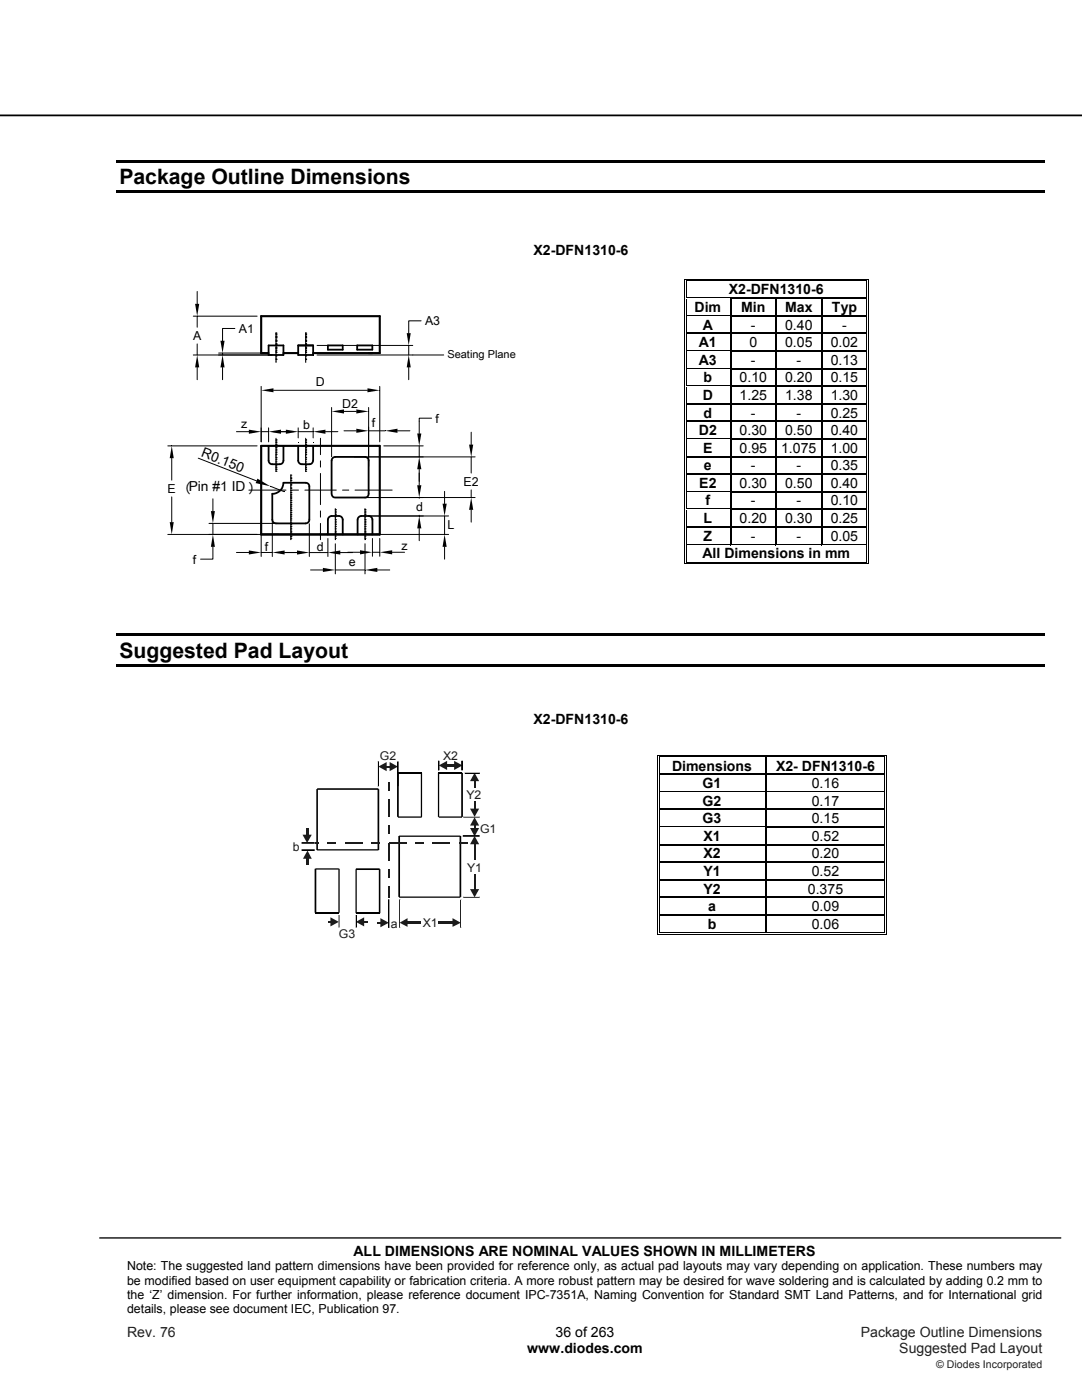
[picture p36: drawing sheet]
<svg xmlns="http://www.w3.org/2000/svg" width="216mm" height="279mm" viewBox="0 0 216 279" stroke-linecap="round" stroke-linejoin="round" font-family="sans-serif">
<defs><g id="words">
<g font-size="4.2">
<text x="23.8" y="36.7">Package Outline Dimensions</text>
<text x="23.8" y="131.3">Suggested Pad Layout</text>
</g>
<g font-size="2.8">
<text x="106.4" y="50.9">X2-DFN1310-6</text>
<text x="145.4" y="58.8">X2-DFN1310-6</text>
<text x="138.6" y="62.3">Dim</text>
<text x="140.2" y="65.8">A</text>
<text x="147.9" y="62.3">Min</text>
<text x="149.8" y="65.8">-</text>
<text x="156.7" y="62.3">Max</text>
<text x="156.7" y="65.8">0.40</text>
<text x="166" y="62.3">Typ</text>
<text x="168" y="65.8">-</text>
<text x="139.4" y="69.3">A1</text>
<text x="149.5" y="69.3">0</text>
<text x="156.7" y="69.3">0.05</text>
<text x="165.8" y="69.3">0.02</text>
<text x="139.4" y="72.8">A3</text>
<text x="140.4" y="76.3">b</text>
<text x="147.6" y="76.3">0.10</text>
<text x="149.8" y="72.8">-</text>
<text x="156.7" y="76.3">0.20</text>
<text x="158.9" y="72.8">-</text>
<text x="165.8" y="76.3">0.15</text>
<text x="165.8" y="72.8">0.13</text>
<text x="140.2" y="79.8">D</text>
<text x="140.4" y="83.3">d</text>
<text x="147.6" y="79.8">1.25</text>
<text x="149.8" y="83.3">-</text>
<text x="156.7" y="79.8">1.38</text>
<text x="158.9" y="83.3">-</text>
<text x="165.8" y="79.8">1.30</text>
<text x="165.8" y="83.3">0.25</text>
<text x="139.4" y="86.8">D2</text>
<text x="147.6" y="86.8">0.30</text>
<text x="156.7" y="86.8">0.50</text>
<text x="165.8" y="86.8">0.40</text>
<text x="140.3" y="90.3">E</text>
<text x="140.5" y="93.9">e</text>
<text x="147.6" y="90.3">0.95</text>
<text x="149.8" y="93.9">-</text>
<text x="155.8" y="90.3">1.075</text>
<text x="158.9" y="93.9">-</text>
<text x="165.8" y="90.3">1.00</text>
<text x="165.8" y="93.9">0.35</text>
<text x="139.5" y="97.4">E2</text>
<text x="140.8" y="100.9">f</text>
<text x="147.6" y="97.4">0.30</text>
<text x="149.8" y="100.9">-</text>
<text x="156.7" y="97.4">0.50</text>
<text x="158.9" y="100.9">-</text>
<text x="165.8" y="97.4">0.40</text>
<text x="165.8" y="100.9">0.10</text>
<text x="140.4" y="104.4">L</text>
<text x="140.4" y="107.9">Z</text>
<text x="147.6" y="104.4">0.20</text>
<text x="149.8" y="107.9">-</text>
<text x="156.7" y="104.4">0.30</text>
<text x="158.9" y="107.9">-</text>
<text x="165.8" y="104.4">0.25</text>
<text x="165.8" y="107.9">0.05</text>
<text x="140.2" y="111.4">All Dimensions in mm</text>
<text x="106.4" y="144.6">X2-DFN1310-6</text>
<text x="134.1" y="153.8">Dimensions</text>
<text x="154.9" y="153.8">X2- DFN1310-6</text>
<text x="140.2" y="157.3">G1</text>
<text x="140.2" y="160.8">G2</text>
<text x="162" y="157.3">0.16</text>
<text x="162" y="160.8">0.17</text>
<text x="140.2" y="164.3">G3</text>
<text x="140.4" y="167.8">X1</text>
<text x="162" y="167.8">0.52</text>
<text x="162" y="164.3">0.15</text>
<text x="140.4" y="171.3">X2</text>
<text x="162" y="171.3">0.20</text>
<text x="140.4" y="174.8">Y1</text>
<text x="140.4" y="178.3">Y2</text>
<text x="161.2" y="178.3">0.375</text>
<text x="162" y="174.8">0.52</text>
<text x="141.2" y="185.4">b</text>
<text x="141.3" y="181.8">a</text>
<text x="162" y="185.4">0.06</text>
<text x="162" y="181.8">0.09</text>
<text x="70.6" y="250.6">ALL DIMENSIONS ARE NOMINAL VALUES SHOWN IN MILLIMETERS</text>
<text x="110.9" y="266.8">36 of 263</text>
<text x="105.2" y="270.1">www.diodes.com</text>
</g>
<g font-size="2.8" fill="#231f20">
<text x="25.4" y="266.8">Rev. 76</text>
<text x="171.8" y="266.8">Package Outline Dimensions</text>
<text x="179.5" y="270.1">Suggested Pad Layout</text>
</g>
<g font-size="2.7">
<text x="40" y="91.1" transform="rotate(21 40 91.1)">R0.150</text>
<text x="37.7" y="98">Pin #1 ID</text>
<text x="38" y="98.7" transform="rotate(-90 38 98.7)">︵</text>
<text x="51.9" y="98.7" transform="rotate(-90 51.9 98.7)">︶</text>
</g>
<g font-size="2.5">
<text x="84.8" y="64.9">A3</text>
<text x="38.5" y="67.9">A</text>
<text x="47.7" y="66.5">A1</text>
<text x="63" y="77.1">D</text>
<text x="68.3" y="81.3">D2</text>
<text x="48.1" y="85.3">z</text>
<text x="60.5" y="85.6">b</text>
<text x="74.2" y="85.3">f</text>
<text x="86.9" y="84.4">f</text>
<text x="33.4" y="98.4">E</text>
<text x="92.5" y="97">E2</text>
<text x="83" y="102">d</text>
<text x="89.3" y="105.6">L</text>
<text x="38.5" y="112.5">f</text>
<text x="52.9" y="110">f</text>
<text x="63.2" y="109.9">d</text>
<text x="69.6" y="113">e</text>
<text x="80.1" y="109.8">z</text>
<text x="25.4" y="253.5">Note: The suggested land pattern dimensions have been provided for reference only, as actual pad layouts may vary depending on application. These numbers may</text>
<text x="25.4" y="256.4">be modified based on user equipment capability or fabrication criteria. A more robust pattern may be desired for wave soldering and is calculated by adding 0.2 mm to</text>
<text x="25.4" y="259.2">the ‘Z’ dimension. For further information, please reference document IPC-7351A, Naming Convention for Standard SMT Land Patterns, and for International grid</text>
<text x="25.4" y="262.1">details, please see document IEC, Publication 97.</text>
</g>
<g font-size="2.4" fill="#1f1a17">
<text x="75.8" y="151.6">G2</text>
<text x="88.5" y="151.6">X2</text>
<text x="93.1" y="159.5">Y2</text>
<text x="95.8" y="166.2">G1</text>
<text x="58.5" y="169.8">b</text>
<text x="93.2" y="173.9">Y1</text>
<text x="78" y="185.2">a</text>
<text x="84.4" y="185">X1</text>
<text x="67.6" y="187.3">G3</text>
</g>
<text font-size="2.2" x="89.3" y="71.5">Seating Plane</text>
<text font-size="2.1" fill="#231f20" x="186.8" y="273">© Diodes Incorporated</text>
</g></defs>
<path d="M0 23h215.9" fill="none" stroke="#000" stroke-width=".35"/>
<path d="M19.9 247.1h191.8" fill="none" stroke="#000" stroke-width=".26"/>
<path d="M23.3 31.9h185.2v.5h-185.2zM23.3 38h185.2v.5h-185.2z" fill="#000"/>
<g fill="#fff">
<path d="M137 56.2h35.8v3.2h-35.8z"/>
<path d="M137.1 56.2h35.7v3.2h-35.7z"/>
</g>
<path d="M136.5 55.6h.2v.6h-.2zM136.5 55.6h.5v.2h-.5zM136.8 56h.2v.2h-.2zM136.8 56h.2v.1h-.2z" fill="#000"/>
<path d="M137 55.7h35.8M137 56h35.8" fill="none" stroke="#000" stroke-width=".2"/>
<path d="M137 56.1l35.8 .1z" fill="#fff"/>
<path d="M172.8 55.6h.6v.2h-.6zM172.8 56h.2v.2h-.2zM172.8 56h.2v.1h-.2zM173.2 55.6h.2v.6h-.2z" fill="#000"/>
<path d="M136.6 56.2v3.2M136.9 56.2v3.2M172.9 56.2v3.2M173.3 56.2v3.2" fill="none" stroke="#000" stroke-width=".2"/>
<g fill="#fff">
<path d="M137 59.7h8.7v3.2h-8.7z"/>
<path d="M137.1 59.7h8.4v3.2h-8.4z"/>
</g>
<path d="M136.5 59.4h.2v.3h-.2zM136.8 59.4h.2v.3h-.2z" fill="#000"/>
<path d="M137 59.5h8.7" fill="none" stroke="#000" stroke-width=".25"/>
<path d="M137 59.6l8.7 .1z" fill="#fff"/>
<path d="M145.7 59.4h.2v.3h-.2zM154.7 59.4h.3v.3h-.3zM163.8 59.4h.3v.3h-.3zM172.8 59.4h.2v.3h-.2zM173.2 59.4h.2v.3h-.2z" fill="#000"/>
<path d="M145.8 59.7v3.2M145.9 59.5h8.8M154.9 59.7v3.2M155 59.5h8.8M163.9 59.7v3.2M164.1 59.5h8.7" fill="none" stroke="#000" stroke-width=".25"/>
<path d="M136.6 59.7v3.2M136.9 59.7v3.2M172.9 59.7v3.2M173.3 59.7v3.2" fill="none" stroke="#000" stroke-width=".2"/>
<g fill="#fff">
<path d="M137 63.2h8.7v3.2h-8.7z"/>
<path d="M137.1 63.2h8.4v3.2h-8.4z"/>
</g>
<path d="M136.5 62.9h.2v.3h-.2zM136.8 62.9h.2v.3h-.2z" fill="#000"/>
<path d="M137 63h8.7" fill="none" stroke="#000" stroke-width=".25"/>
<path d="M137 63.2h8.7z" fill="#fff"/>
<path d="M145.7 62.9h.2v.3h-.2zM154.7 62.9h.3v.3h-.3zM163.8 62.9h.3v.3h-.3zM172.8 62.9h.2v.3h-.2zM173.2 62.9h.2v.3h-.2z" fill="#000"/>
<path d="M145.8 63.2v3.2M145.9 63h8.8M154.9 63.2v3.2M155 63h8.8M163.9 63.2v3.2M164.1 63h8.7" fill="none" stroke="#000" stroke-width=".25"/>
<path d="M136.6 63.2v3.2M136.9 63.2v3.2M172.9 63.2v3.2M173.3 63.2v3.2" fill="none" stroke="#000" stroke-width=".2"/>
<g fill="#fff">
<path d="M137 66.7h8.7v3.2h-8.7z"/>
<path d="M137.1 66.7h8.4v3.2h-8.4z"/>
</g>
<path d="M136.5 66.4h.2v.3h-.2zM136.8 66.4h.2v.3h-.2z" fill="#000"/>
<path d="M137 66.5h8.7" fill="none" stroke="#000" stroke-width=".25"/>
<path d="M137 66.7h8.7z" fill="#fff"/>
<path d="M145.7 66.4h.2v.3h-.2zM154.7 66.4h.3v.3h-.3zM163.8 66.4h.3v.3h-.3zM172.8 66.4h.2v.3h-.2zM173.2 66.4h.2v.3h-.2z" fill="#000"/>
<path d="M145.8 66.7v3.2M145.9 66.5h8.8M154.9 66.7v3.2M155 66.5h8.8M163.9 66.7v3.2M164.1 66.5h8.7" fill="none" stroke="#000" stroke-width=".25"/>
<path d="M136.6 66.7v3.2M136.9 66.7v3.2M172.9 66.7v3.2M173.3 66.7v3.2" fill="none" stroke="#000" stroke-width=".2"/>
<g fill="#fff">
<path d="M137 70.2h8.7v3.2h-8.7z"/>
<path d="M137.1 70.2h8.4v3.2h-8.4z"/>
</g>
<path d="M136.5 69.9h.2v.3h-.2zM136.8 69.9h.2v.3h-.2z" fill="#000"/>
<path d="M137 70.1h8.7" fill="none" stroke="#000" stroke-width=".25"/>
<path d="M137 70.2h8.7z" fill="#fff"/>
<path d="M145.7 69.9h.2v.3h-.2zM154.7 69.9h.3v.3h-.3zM163.8 69.9h.3v.3h-.3zM172.8 69.9h.2v.3h-.2zM173.2 69.9h.2v.3h-.2z" fill="#000"/>
<path d="M145.8 70.2v3.2M145.9 70.1h8.8M154.9 70.2v3.2M155 70.1h8.8M163.9 70.2v3.2M164.1 70.1h8.7" fill="none" stroke="#000" stroke-width=".25"/>
<path d="M136.6 70.2v3.2M136.9 70.2v3.2M172.9 70.2v3.2M173.3 70.2v3.2" fill="none" stroke="#000" stroke-width=".2"/>
<g fill="#fff">
<path d="M137 73.7h8.7v3.2h-8.7z"/>
<path d="M137.1 73.7h8.4v3.2h-8.4z"/>
</g>
<path d="M136.5 73.4h.2v.3h-.2zM136.8 73.4h.2v.3h-.2z" fill="#000"/>
<path d="M137 73.6h8.7" fill="none" stroke="#000" stroke-width=".25"/>
<path d="M137 73.7h8.7z" fill="#fff"/>
<path d="M145.7 73.4h.2v.3h-.2zM154.7 73.4h.3v.3h-.3zM163.8 73.4h.3v.3h-.3zM172.8 73.4h.2v.3h-.2zM173.2 73.4h.2v.3h-.2z" fill="#000"/>
<path d="M145.8 73.7v3.2M145.9 73.6h8.8M154.9 73.7v3.2M155 73.6h8.8M163.9 73.7v3.2M164.1 73.6h8.7" fill="none" stroke="#000" stroke-width=".25"/>
<path d="M136.6 73.7v3.2M136.9 73.7v3.2M172.9 73.7v3.2M173.3 73.7v3.2" fill="none" stroke="#000" stroke-width=".2"/>
<g fill="#fff">
<path d="M137 77.2h8.7v3.3h-8.7z"/>
<path d="M137.1 77.2h8.4v3.3h-8.4z"/>
</g>
<path d="M136.5 76.9h.2v.3h-.2zM136.8 76.9h.2v.3h-.2z" fill="#000"/>
<path d="M137 77.1h8.7" fill="none" stroke="#000" stroke-width=".25"/>
<path d="M137 77.2h8.7z" fill="#fff"/>
<g fill="#000">
<path d="M145.7 76.9h.2v.3h-.2zM154.7 76.9h.3v.3h-.3zM163.8 76.9h.3v.3h-.3zM172.8 76.9h.2v.3h-.2zM173.2 76.9h.2v.3h-.2zM136.5 80.5h.2v.2h-.2zM136.5 84h.2v.2h-.2zM136.8 80.5h.2v.2h-.2zM136.8 84h.2v.2h-.2zM145.7 80.5h.2v.2h-.2zM145.7 84h.2v.2h-.2zM154.7 80.5h.3v.2h-.3z"/>
<path d="M154.7 84h.3v.2h-.3zM163.8 80.5h.3v.2h-.3zM163.8 84h.3v.2h-.3zM172.8 80.5h.2v.2h-.2zM172.8 84h.2v.2h-.2zM173.2 80.5h.2v.2h-.2zM173.2 84h.2v.2h-.2z"/>
</g>
<g fill="none" stroke="#000" stroke-width=".25">
<path d="M145.8 77.2v3.3M145.9 77.1h8.8M154.9 77.2v3.3M155 77.1h8.8M163.9 77.2v3.3M164.1 77.1h8.7M137 80.6h8.7M137 84.1h8.7M145.8 80.7v3.3M145.8 84.2v3.3M145.9 80.6h8.8M145.9 84.1h8.8"/>
<path d="M154.9 80.7v3.3M154.9 84.2v3.3M155 80.6h8.8M155 84.1h8.8M163.9 80.7v3.3M163.9 84.2v3.3M164.1 80.6h8.7M164.1 84.1h8.7"/>
</g>
<path d="M136.6 77.2v3.3M136.9 77.2v3.3M172.9 77.2v3.3M173.3 77.2v3.3M136.6 80.7v3.3M136.6 84.2v3.3M136.9 80.7v3.3M136.9 84.2v3.3M172.9 80.7v3.3M172.9 84.2v3.3M173.3 80.7v3.3M173.3 84.2v3.3" fill="none" stroke="#000" stroke-width=".2"/>
<g fill="#fff">
<path d="M137 87.7h8.7v3.3h-8.7z"/>
<path d="M137.1 87.7h8.4v3.3h-8.4z"/>
</g>
<path d="M136.5 87.5h.2v.3h-.2zM136.8 87.5h.2v.3h-.2z" fill="#000"/>
<path d="M137 87.6h8.7" fill="none" stroke="#000" stroke-width=".25"/>
<path d="M137 87.7l8.7 .1z" fill="#fff"/>
<g fill="#000">
<path d="M136.5 91h.2v.3h-.2zM136.5 94.5h.2v.3h-.2zM136.8 91h.2v.3h-.2zM136.8 94.5h.2v.3h-.2zM145.7 87.5h.2v.3h-.2zM145.7 91h.2v.3h-.2zM145.7 94.5h.2v.3h-.2zM154.7 87.5h.3v.3h-.3zM154.7 91h.3v.3h-.3zM154.7 94.5h.3v.3h-.3zM163.8 87.5h.3v.3h-.3zM163.8 91h.3v.3h-.3z"/>
<path d="M163.8 94.5h.3v.3h-.3zM172.8 87.5h.2v.3h-.2zM172.8 91h.2v.3h-.2zM172.8 94.5h.2v.3h-.2zM173.2 87.5h.2v.3h-.2zM173.2 91h.2v.3h-.2zM173.2 94.5h.2v.3h-.2z"/>
</g>
<g fill="none" stroke="#000" stroke-width=".25">
<path d="M137 91.1h8.7M137 94.6h8.7M145.8 87.8v3.2M145.8 91.3v3.2M145.8 94.8v3.2M145.9 87.6h8.8M145.9 91.1h8.8M145.9 94.6h8.8M154.9 87.8v3.2M154.9 91.3v3.2M154.9 94.8v3.2M155 87.6h8.8"/>
<path d="M155 91.1h8.8M155 94.6h8.8M163.9 87.8v3.2M163.9 91.3v3.2M163.9 94.8v3.2M164.1 87.6h8.7M164.1 91.1h8.7M164.1 94.6h8.7"/>
</g>
<path d="M136.6 87.8v3.2M136.6 91.3v3.2M136.6 94.8v3.2M136.9 87.8v3.2M136.9 91.3v3.2M136.9 94.8v3.2M172.9 87.8v3.2M172.9 91.3v3.2M172.9 94.8v3.2M173.3 87.8v3.2M173.3 91.3v3.2M173.3 94.8v3.2" fill="none" stroke="#000" stroke-width=".2"/>
<g fill="#fff">
<path d="M137 98.3h8.7v3.2h-8.7z"/>
<path d="M137.1 98.3h8.4v3.2h-8.4z"/>
</g>
<path d="M136.5 98h.2v.3h-.2zM136.8 98h.2v.3h-.2z" fill="#000"/>
<path d="M137 98.1h8.7" fill="none" stroke="#000" stroke-width=".25"/>
<path d="M137 98.3h8.7z" fill="#fff"/>
<path d="M145.7 98h.2v.3h-.2zM154.7 98h.3v.3h-.3zM163.8 98h.3v.3h-.3zM172.8 98h.2v.3h-.2zM173.2 98h.2v.3h-.2z" fill="#000"/>
<path d="M145.8 98.3v3.2M145.9 98.1h8.8M154.9 98.3v3.2M155 98.1h8.8M163.9 98.3v3.2M164.1 98.1h8.7" fill="none" stroke="#000" stroke-width=".25"/>
<path d="M136.6 98.3v3.2M136.9 98.3v3.2M172.9 98.3v3.2M173.3 98.3v3.2" fill="none" stroke="#000" stroke-width=".2"/>
<g fill="#fff">
<path d="M137 101.8h8.7v3.2h-8.7z"/>
<path d="M137.1 101.8h8.4v3.2h-8.4z"/>
</g>
<path d="M136.5 101.5h.2v.3h-.2zM136.8 101.5h.2v.3h-.2z" fill="#000"/>
<path d="M137 101.6h8.7" fill="none" stroke="#000" stroke-width=".25"/>
<path d="M137 101.8h8.7z" fill="#fff"/>
<path d="M136.5 105h.2v.3h-.2zM136.8 105h.2v.3h-.2zM145.7 101.5h.2v.3h-.2zM145.7 105h.2v.3h-.2zM154.7 101.5h.3v.3h-.3zM154.7 105h.3v.3h-.3zM163.8 101.5h.3v.3h-.3zM163.8 105h.3v.3h-.3zM172.8 101.5h.2v.3h-.2zM172.8 105h.2v.3h-.2zM173.2 101.5h.2v.3h-.2zM173.2 105h.2v.3h-.2z" fill="#000"/>
<g fill="none" stroke="#000" stroke-width=".25">
<path d="M137 105.2h8.7M145.8 101.8v3.2M145.8 105.3v3.2M145.9 101.6h8.8M145.9 105.2h8.8M154.9 101.8v3.2M154.9 105.3v3.2M155 101.6h8.8M155 105.2h8.8M163.9 101.8v3.2M163.9 105.3v3.2M164.1 101.6h8.7"/>
<path d="M164.1 105.2h8.7"/>
</g>
<path d="M136.6 101.8v3.2M136.6 105.3v3.2M136.9 101.8v3.2M136.9 105.3v3.2M172.9 101.8v3.2M172.9 105.3v3.2M173.3 101.8v3.2M173.3 105.3v3.2" fill="none" stroke="#000" stroke-width=".2"/>
<g fill="#fff">
<path d="M137 108.8h35.8v3.3h-35.8z"/>
<path d="M137.1 108.8h35.7v3.3h-35.7z"/>
</g>
<path d="M136.5 108.5h.2v.3h-.2zM136.8 108.5h.2v.3h-.2z" fill="#000"/>
<path d="M137 108.7h8.7" fill="none" stroke="#000" stroke-width=".25"/>
<path d="M137 108.8h8.9z" fill="#fff"/>
<path d="M145.7 108.7h9" fill="none" stroke="#000" stroke-width=".25"/>
<path d="M145.9 108.8h9.1z" fill="#fff"/>
<path d="M154.7 108.7h9.1" fill="none" stroke="#000" stroke-width=".25"/>
<path d="M155 108.8h9.1z" fill="#fff"/>
<path d="M163.8 108.7h9" fill="none" stroke="#000" stroke-width=".25"/>
<path d="M164.1 108.8h8.7z" fill="#fff"/>
<path d="M136.5 112.4h.5v.2h-.5zM136.8 112.1h.2v.1h-.2zM172.8 108.5h.2v.3h-.2zM172.8 112.4h.6v.2h-.6zM172.8 112.1h.2v.1h-.2zM173.2 108.5h.2v.3h-.2zM173.2 112.1h.2v.5h-.2zM23.3 126.4h185.2v.6h-185.2zM23.3 132.5h185.2v.6h-185.2z" fill="#000"/>
<path d="M136.6 108.8v3.8M136.9 108.8v3.3M137 112.5h35.8M137 112.2h35.8M172.9 108.8v3.3M173.3 108.8v3.3" fill="none" stroke="#000" stroke-width=".2"/>
<g fill="#fff">
<path d="M131.6 151.2h21.1v3.2h-21.1z"/>
<path d="M132 151.2h20.1v3.2h-20.1z"/>
</g>
<path d="M131.1 150.6h.2v.6h-.2zM131.1 150.6h.5v.2h-.5zM131.4 151h.2v.2h-.2z" fill="#000"/>
<path d="M131.6 150.7h21.1M131.6 151.1h21.1" fill="none" stroke="#000" stroke-width=".2"/>
<path d="M131.6 151.2h21.1z" fill="#fff"/>
<path d="M152.7 151.2h.3zM152.7 150.6h.5v.2h-.5zM152.7 151h.5v.2h-.5zM176.4 150.6h.5v.2h-.5zM176.4 151h.2v.2h-.2zM176.7 150.6h.2v.6h-.2z" fill="#000"/>
<path d="M131.2 151.2v3.2M131.5 151.2v3.2M153.2 150.7h23.2M153.2 151.1h23.2M176.5 151.2v3.2M176.8 151.2v3.2" fill="none" stroke="#000" stroke-width=".2"/>
<path d="M152.8 151.2v3.2" fill="none" stroke="#000" stroke-width=".25"/>
<g fill="#fff">
<path d="M131.6 154.7h21.1v3.2h-21.1z"/>
<path d="M132 154.7h20.1v3.2h-20.1z"/>
<path d="M153 154.7h23.4v3.2h-23.4z"/>
<path d="M153.5 154.7h22.5v3.2h-22.5z"/>
</g>
<path d="M131.1 154.4h.2v.3h-.2zM131.4 154.4h.2v.3h-.2z" fill="#000"/>
<path d="M131.6 154.5h21.1" fill="none" stroke="#000" stroke-width=".25"/>
<path d="M131.6 154.7h21.1z" fill="#fff"/>
<path d="M152.7 154.4h.3v.3h-.3z" fill="#000"/>
<path d="M153 154.5h23.4" fill="none" stroke="#000" stroke-width=".25"/>
<path d="M153 154.7h23.4z" fill="#fff"/>
<path d="M176.4 154.4h.2v.3h-.2zM176.7 154.4h.2v.3h-.2z" fill="#000"/>
<path d="M131.2 154.7v3.2M131.5 154.7v3.2M176.5 154.7v3.2M176.8 154.7v3.2" fill="none" stroke="#000" stroke-width=".2"/>
<path d="M152.8 154.7v3.2" fill="none" stroke="#000" stroke-width=".25"/>
<g fill="#fff">
<path d="M131.6 158.2h21.1v3.2h-21.1z"/>
<path d="M132 158.2h20.1v3.2h-20.1z"/>
<path d="M153 158.2h23.4v3.2h-23.4z"/>
<path d="M153.5 158.2h22.5v3.2h-22.5z"/>
</g>
<path d="M131.1 157.9h.2v.3h-.2zM131.4 157.9h.2v.3h-.2z" fill="#000"/>
<path d="M131.6 158.1h21.1" fill="none" stroke="#000" stroke-width=".25"/>
<path d="M131.6 158.2h21.1z" fill="#fff"/>
<path d="M152.7 157.9h.3v.3h-.3z" fill="#000"/>
<path d="M153 158.1h23.4" fill="none" stroke="#000" stroke-width=".25"/>
<path d="M153 158.2h23.4z" fill="#fff"/>
<path d="M176.4 157.9h.2v.3h-.2zM176.7 157.9h.2v.3h-.2z" fill="#000"/>
<path d="M131.2 158.2v3.2M131.5 158.2v3.2M176.5 158.2v3.2M176.8 158.2v3.2" fill="none" stroke="#000" stroke-width=".2"/>
<path d="M152.8 158.2v3.2" fill="none" stroke="#000" stroke-width=".25"/>
<g fill="#fff">
<path d="M131.6 161.7h21.1v3.2h-21.1z"/>
<path d="M132 161.7h20.1v3.2h-20.1z"/>
<path d="M153 161.7h23.4v3.2h-23.4z"/>
<path d="M153.5 161.7h22.5v3.2h-22.5z"/>
</g>
<path d="M131.1 161.4h.2v.3h-.2zM131.4 161.4h.2v.3h-.2z" fill="#000"/>
<path d="M131.6 161.5h21.1" fill="none" stroke="#000" stroke-width=".25"/>
<path d="M131.6 161.7h21.1z" fill="#fff"/>
<path d="M152.7 161.4h.3v.3h-.3z" fill="#000"/>
<path d="M153 161.5h23.4" fill="none" stroke="#000" stroke-width=".25"/>
<path d="M153 161.7h23.4z" fill="#fff"/>
<path d="M176.4 161.4h.2v.3h-.2zM176.7 161.4h.2v.3h-.2z" fill="#000"/>
<path d="M131.2 161.7v3.2M131.5 161.7v3.2M176.5 161.7v3.2M176.8 161.7v3.2" fill="none" stroke="#000" stroke-width=".2"/>
<path d="M152.8 161.7v3.2" fill="none" stroke="#000" stroke-width=".25"/>
<g fill="#fff">
<path d="M131.6 165.2h21.1v3.2h-21.1z"/>
<path d="M132 165.2h20.1v3.2h-20.1z"/>
</g>
<path d="M131.1 164.9h.2v.3h-.2zM131.4 164.9h.2v.3h-.2z" fill="#000"/>
<path d="M131.6 165.1h21.1" fill="none" stroke="#000" stroke-width=".25"/>
<path d="M131.6 165.2h21.1z" fill="#fff"/>
<g fill="#000">
<path d="M131.1 168.4h.2v.3h-.2zM131.1 172h.2v.2h-.2zM131.1 175.5h.2v.2h-.2zM131.1 179h.2v.3h-.2zM131.4 168.4h.2v.3h-.2zM131.4 172h.2v.2h-.2zM131.4 175.5h.2v.2h-.2zM131.4 179h.2v.3h-.2zM152.7 164.9h.3v.3h-.3zM152.7 168.4h.3v.3h-.3zM152.7 172h.3v.2h-.3zM152.7 175.5h.3v.2h-.3z"/>
<path d="M152.7 179h.3v.3h-.3zM176.4 164.9h.2v.3h-.2zM176.4 168.4h.2v.3h-.2zM176.4 172h.2v.2h-.2zM176.4 175.5h.2v.2h-.2zM176.4 179h.2v.3h-.2zM176.7 164.9h.2v.3h-.2zM176.7 168.4h.2v.3h-.2zM176.7 172h.2v.2h-.2zM176.7 175.5h.2v.2h-.2zM176.7 179h.2v.3h-.2zM131.1 182.5h.2v.3h-.2z"/>
<path d="M131.1 186.4h.5v.1h-.5zM131.4 182.5h.2v.3h-.2zM131.4 186h.2v.2h-.2zM152.7 182.5h.3v.3h-.3zM152.7 186h.5v.2h-.5zM176.4 182.5h.2v.3h-.2zM176.4 186.4h.5v.1h-.5zM176.4 186h.2v.2h-.2zM176.7 182.5h.2v.3h-.2zM176.7 186h.2v.5h-.2z"/>
</g>
<g fill="none" stroke="#000" stroke-width=".25">
<path d="M131.6 168.6h21.1M131.6 172.1h21.1M131.6 175.6h21.1M131.6 179.1h21.1M152.8 165.2v3.2M152.8 168.7v3.3M152.8 172.2v3.3M152.8 175.7v3.3M152.8 179.3v3.2M153 165.1h23.4M153 168.6h23.4M153 172.1h23.4"/>
<path d="M153 175.6h23.4M153 179.1h23.4M131.6 182.6h21.1M152.8 182.8v3.2M153 182.6h23.4"/>
</g>
<g fill="none" stroke="#000" stroke-width=".2">
<path d="M131.2 165.2v3.2M131.2 168.7v3.3M131.2 172.2v3.3M131.2 175.7v3.3M131.2 179.3v3.2M131.5 165.2v3.2M131.5 168.7v3.3M131.5 172.2v3.3M131.5 175.7v3.3M131.5 179.3v3.2M176.5 165.2v3.2M176.5 168.7v3.3"/>
<path d="M176.5 172.2v3.3M176.5 175.7v3.3M176.5 179.3v3.2M176.8 165.2v3.2M176.8 168.7v3.3M176.8 172.2v3.3M176.8 175.7v3.3M176.8 179.3v3.2M131.2 182.8v3.7M131.5 182.8v3.2M131.6 186.4h44.8M131.6 186.1h21.1"/>
<path d="M153.2 186.1h23.2M176.5 182.8v3.2M176.8 182.8v3.2"/>
</g>
<g fill="#1f1a17">
<path d="M71 184l1.7-.9v1.8l-1.7-.9 1.7-.9z" fill-rule="evenodd"/>
<path d="M75.9 183.2l1.7 1-1.7 .9v-1.9l1.7 1z" fill-rule="evenodd"/>
<path d="M79.7 184.2l1.6-1v1.8l-1.6-.8 1.6-1z" fill-rule="evenodd"/>
</g>
<g fill="#1f1a17">
<path d="M72.6 183.8h.7v.3h-.7z"/>
<path d="M75.3 184h.7v.3h-.7z"/>
</g>
<path d="M81.2 184.1h9.2" fill="none" stroke="#1f1a17" stroke-width=".42"/>
<g fill="#1f1a17">
<path d="M90.3 183.2l1.6 1-1.6 .8v-1.8l1.6 1z" fill-rule="evenodd"/>
<path d="M94.7 154.2l.9 1.7h-1.8l.9-1.7 .9 1.7z" fill-rule="evenodd"/>
</g>
<path d="M94.7 155.7v5.8" fill="none" stroke="#1f1a17" stroke-width=".34"/>
<g fill="#1f1a17">
<path d="M93.8 161.4h1.8l-.9 1.6 .9-1.6-.9 1.6z" fill-rule="evenodd"/>
<path d="M94.7 166.8l.9 1.7h-1.8l.9-1.7 .9 1.7z" fill-rule="evenodd"/>
</g>
<path d="M94.7 168.4v9.2" fill="none" stroke="#1f1a17" stroke-width=".34"/>
<g fill="#1f1a17">
<path d="M93.8 177.4h1.8l-.9 1.7 .9-1.7-.9 1.7z" fill-rule="evenodd"/>
<path d="M94.7 163.1l.9 1.7h-1.8l.9-1.7 .9 1.7z" fill-rule="evenodd"/>
<path d="M93.8 165.2h1.8l-.9 1.7 .9-1.7-.9 1.7z" fill-rule="evenodd"/>
<path d="M75.5 153l1.7-.9v1.8l-1.7-.9 1.7-.9z" fill-rule="evenodd"/>
<path d="M77.7 152.1l1.7 .9-1.7 .9v-1.8l1.7 .9z" fill-rule="evenodd"/>
<path d="M87.5 152.8l1.7-1v1.9l-1.7-.9 1.7-1z" fill-rule="evenodd"/>
<path d="M90.6 151.8l1.7 1-1.7 .9v-1.9l1.7 1z" fill-rule="evenodd"/>
<path d="M60.4 166.6h1.8l-.9 1.6 .9-1.6-.9 1.6z" fill-rule="evenodd"/>
<path d="M61.4 169.7l.8 1.7h-1.7z" fill-rule="evenodd"/>
</g>
<g fill="#1f1a17">
<path d="M94.5 164.6h.4v.7h-.4z"/>
<path d="M77 152.8h.8v.4h-.8z"/>
<path d="M89 152.6h1.8v.4h-1.8z"/>
<path d="M61.1 165.3h.4v1.5h-.4z"/>
<path d="M61.1 171.2h.4v1.4h-.4z"/>
</g>
<g fill="#000">
<path d="M75.4 152v4.9h.2v-4.9zM75.4 156.9h.2zM75.4 152v4.9h.2v-4.9zM75.4 152h.2z"/>
<path d="M79.3 152v4.9h.2v-4.9zM79.3 156.9h.2zM79.3 152v4.9h.2v-4.9zM79.3 152h.2z"/>
<path d="M92.8 154.2v.2h2.9v-.2zM92.8 154.2v.2zM92.8 154.2v.2h2.9v-.2zM95.7 154.2v.2z"/>
<path d="M79.7 178.9v.3h12.2v-.3zM79.7 178.9l.1 .1zM79.5 166.8v12.2h.3v-12.2zM79.7 166.8h.1v.2h-.1zM79.7 166.8v.2h12.2v-.2zM91.7 166.8h.2v.2h-.2zM91.7 166.8v12.2h.3v-12.2zM91.7 178.9l.2 .1z"/>
<path d="M92.5 163l3.2 .1zM92.5 163l3.2 .1z"/>
<path d="M92.4 166.8v.1h3.3v-.1zM92.4 166.8v.1zM92.4 166.8v.1h3.3v-.1zM95.7 166.8v.1z"/>
<path d="M92.5 179l3.2 .1zM92.5 179l3.2 .1z"/>
<path d="M67.6 182.6l.1 2.5zM67.6 182.6l.1 2.5z"/>
<path d="M71 182.6v2.5h.2v-2.5zM71 182.6h.2zM71 182.6v2.5h.2v-2.5zM71 185.1h.2z"/>
</g>
<path d="M87.5 151.8v1.9v-1.9M92.2 151.8v1.9v-1.9" fill="none" stroke="#000" stroke-width=".2"/>
<path d="M79.5 154.3h4.6" fill="none" stroke="#000" stroke-width=".34"/>
<g fill="#fff">
<path d="M84.1 183.2h3.4v1.8h-3.4z"/>
<path d="M93.7 171.6h1.7v2.7h-1.7z"/>
<path d="M93.8 157.3h1.7v2.6h-1.7z"/>
</g>
<g fill="#000">
<path d="M84 154.2v8.8h.2v-8.8zM84 162.9l.1 .1zM79.4 162.9v.3h4.7v-.3zM79.4 162.9l.2 .1zM79.2 154.2v8.8h.4v-8.8z"/>
<path d="M92 154.2v8.8h.4v-8.8zM92 162.9l.2 .1zM87.5 162.9v.3h4.7v-.3zM87.5 162.9l.1 .1zM87.4 154.2v8.8h.2v-8.8z"/>
<path d="M60.2 168.1v.2h2.6v-.2zM62.8 168.1v.2zM60.2 168.1v.2h2.6v-.2zM60.2 168.1v.2z"/>
<path d="M60.2 169.6v.1h2.6v-.1zM62.8 169.6v.1zM60.2 169.6v.1h2.6v-.1zM60.2 169.6v.1z"/>
<path d="M63.3 169.5v.2h12.2v-.2zM63.3 169.5h.1v.2h-.1zM63.1 157.5v12.2h.3v-12.2zM63.3 157.5h.1v.1h-.1zM63.3 157.3v.3h12.2v-.3zM75.3 157.5h.2v.1h-.2zM75.3 157.5v12.2h.4v-12.2zM75.3 169.5h.2v.2h-.2z"/>
<path d="M67.5 173.4v8.8h.3v-8.8zM67.5 173.4l.1 .1zM62.9 173.3v.2h4.7v-.2zM62.9 173.4h.2v.1h-.2zM62.8 173.4v8.8h.3v-8.8z"/>
<path d="M75.6 173.5v8.7h.3v-8.7zM75.6 173.5h.2v.1h-.2zM71 173.3v.3h4.8v-.3zM71 173.5h.2v.1h-.2zM70.9 173.5v8.7h.3v-8.7z"/>
<path d="M77.5 179.5v5.6h.2v-5.6zM77.5 179.5h.2zM77.5 179.5v5.6h.2v-5.6zM77.5 185.1h.2z"/>
<path d="M79.7 179.5v5.6zM79.7 179.5v5.6z"/>
<path d="M91.9 179.6v5.5zM91.9 179.6v5.5z"/>
</g>
<path d="M87.5 154.3h4.7M71.1 182.2h4.7" fill="none" stroke="#000" stroke-width=".25"/>
<path d="M62.9 182.2h4.8" fill="none" stroke="#000" stroke-width=".34"/>
<path d="M77.4 156.1h.3v1.7h-.3z" fill="#1f1a17"/>
<path d="M77.6 159.5v3.5" fill="none" stroke="#1f1a17" stroke-width=".34"/>
<path d="M77.4 164.8h.3v1.7h-.3z" fill="#1f1a17"/>
<path d="M77.6 168.2v3.5" fill="none" stroke="#1f1a17" stroke-width=".34"/>
<path d="M77.4 173.5h.3v1.7h-.3z" fill="#1f1a17"/>
<path d="M77.6 176.9v2.3" fill="none" stroke="#1f1a17" stroke-width=".34"/>
<path d="M91.5 168.1h1.8v.3h-1.8z" fill="#1f1a17"/>
<path d="M86.3 168.2h3.5" fill="none" stroke="#1f1a17" stroke-width=".32"/>
<path d="M82.8 168.1h1.8v.3h-1.8z" fill="#1f1a17"/>
<path d="M77.6 168.2h3.5" fill="none" stroke="#1f1a17" stroke-width=".32"/>
<path d="M74.1 168.1h1.7v.3h-1.7z" fill="#1f1a17"/>
<path d="M68.9 168.2h3.4" fill="none" stroke="#1f1a17" stroke-width=".32"/>
<g fill="#1f1a17">
<path d="M65.4 168.1h1.7v.3h-1.7z"/>
<path d="M62.9 168.1h.7v.3h-.7z"/>
<path d="M65.4 183.8h.7v.3h-.7z"/>
</g>
<path d="M65.9 183.1l1.7 .9-1.7 .9v-1.8l1.7 .9z" fill-rule="evenodd" fill="#1f1a17"/>
<g fill="none" stroke="#000" stroke-width=".2">
<path d="M39.3 58.2v2.4M38.6 63.1h12.7M38.6 70.8h15.7M39.3 63.1v2.2M39.3 68.6v2.2M39.3 73.3v2.5M43.6 70.5h9.2M44.4 70.5v.3M44.4 73.3v2.5M46.9 65.6h-2.5v2.4M52.1 77.1v11.1M54.6 77.9h18.7"/>
<path d="M55.1 72.2v.1M55.1 71.8v.4M55.1 71.8h.1M55.1 71.6h.1M55.1 71.5v.2M55.1 71.1v.4M55.1 71.1h.1M55.1 71h.1M55.1 70.8v.2M55.1 70.4v.4M55.1 70.4h.1M55.1 70.3h.1"/>
<path d="M55.1 70v.1M55.1 70h.1M55.1 69.7v.2M55.1 69.7h.1M55.1 69.6h.1M55.1 69.4h.1M55.1 69.3h.1M55.1 69v.2M55.1 69h.1M55.1 68.9h.1M55.1 68.7h.1M55.1 68.6h.1"/>
<path d="M55.1 68.3v.2M55.1 68.2v.1M55.1 68.2h.1M55.1 68.1h.1M55.1 68h.1M55.1 67.9h.1M55.1 67.5v.3M55.1 67.5h.1M55.1 67.4h.1M55.1 67.3h.1M55.1 67.2h.1M55.1 67.1h.1"/>
<path d="M55.1 66.8v.2M55.1 66.8h.1M55.1 66.7h.1M55.1 66.5h.1M55.1 66.4v.3M55.1 67.1v.3M55.1 67.9v.2M55.1 68.6v.3M55.1 69.3v.3M55.1 70.1v.2M55.1 72.3h.1M61 72.2v.1"/>
<path d="M61 71.8v.4M61 71.8h.1M61 71.6h.1M61 71.5v.2M61 71.1v.4M61 71.1h.1M61 71h.1M61 70.8v.2M61 70.4v.4M61 70.4h.1M61 70.3h.1M61 70v.1"/>
<path d="M61 70h.1M61 69.7v.2M61 69.7h.1M61 69.6h.1M61 69.4h.1M61 69.3h.1M61 69v.2M61 69h.1M61 68.9h.1M61 68.7h.1M61 68.6h.1M61 68.3v.2"/>
<path d="M61 68.2v.1M61 68.2h.1M61 68.1h.1M61 68h.1M61 67.9h.1M61 67.5v.3M61 67.5h.1M61 67.4h.1M61 67.3h.1M61 67.2h.1M61 67.1h.1M61 66.8v.2"/>
<path d="M61 66.8h.1M61 66.7h.1M61 66.5h.1M61 66.4v.3M61 67.1v.3M61 67.9v.2M61 68.6v.3M61 69.3v.3M61 70.1v.2M61 72.3h.1M63.3 70.8h25.2M63.3 68.9h19.1"/>
<path d="M75.8 77.1v11.1M81.6 68.9v1.9M81.6 73.3v2.5M84 64h-2.4v2.5M33.5 89h17.8M34.3 91.4v4.4M34.3 99.2v5M39.6 91.4l11.6 4.6M42.5 99.5v2.5M47.2 86.1h2.5M49.7 97.8h7.4M52.1 86.1h1.5"/>
<path d="M53.6 85.4v2.8M54 97l2.7 1.1M54.6 86.1h3.9M55.1 94.1h.1M55.1 93.6v.4M55.1 93.7h.1M55.1 93.6h.1M55.1 93.4v.2M55.1 93.3h.1M55.1 93.2v.1M55.1 93v.2M55.1 93h.1"/>
<path d="M55.1 92.7v.2M55.1 92.6h.1M55.1 91.4v1.3M55.1 92.2h.1M55.1 91.7h.1M55.1 91.4h.1M55.1 91.3h.1M55.1 90.3v1.1M55.1 90.7h.1M55.1 90.6h.1M55.1 90.3h.1M55.1 90.2h.1"/>
<path d="M55.1 89.9v.3M55.1 89.9h.1M55.1 89.7h.1M55.1 89.4v.3M55.1 89.4h.1M55.1 89.3h.1M55.1 88.7v.7M55.1 88.8h.1M55.1 88.6h.1M55.1 88.3v.3M55.1 88.3h.1M55.1 88.2h.1"/>
<path d="M55.1 87.9v.3M55.1 87.9h.1M55.1 87.8h.1M55.1 87.5v.2M55.1 88.2v.1M55.1 89.8h.1M55.1 90.2v.1M55.1 93.3v.1M58 99.9v.3M58 99.9h.1M58 99.8h.1M58 99.5v.3"/>
<path d="M58 99.5h.1M58 99.4h.1M58 99.2v.2M58 99.1h.1M58 98.8v.3M58 98.8h.1M58 98.7h.1M58 98.4v.3M58 98.4h.1M58 98.3h.1M58 97.9v.3M58 97.9h.1"/>
<path d="M58 97.8h.1M58 97.5v.3M58 97.5h.1M58 97.4h.1M58 96.7v.8M58 96.8h.1M58 96.7h.1M58 96.4v.3M58 96.4h.1M58 96.3h.1M58 95.9v.3M58 95.9h.1"/>
<path d="M58 95.8h.1M58 95.5v.3M58 95.5h.1M58 95.4h.1M58 94.7v.8M58 94.8h.1M58 95.8v.1M58 96.3v.1M58 97.8v.1M58 98.7v.1M58 99.8v.1M58.3 97.8h1.3"/>
<path d="M59.5 85.4v2M59.5 86.1h3M60.8 97.8h6.3M61 94.1h.1M61 93.6v.4M61 93.7h.1M61 93.6h.1M61 93.3v.3M61 93.3h.1M61 93.2v.1M61 93v.2M61 93h.1"/>
<path d="M61 92.7v.2M61 92.6h.1M61 91.4v1.3M61 92.2h.1M61 91.7h.1M61 91.4h.1M61 91.3h.1M61 90.3v1.1M61 90.7h.1M61 90.6h.1M61 90.3h.1M61 90.2h.1"/>
<path d="M61 89.9v.3M61 89.9h.1M61 89.7h.1M61 89.4v.3M61 89.4h.1M61 89.3h.1M61 88.7v.7M61 88.8h.1M61 88.6h.1M61 88.3v.3M61 88.3h.1M61 88.2h.1"/>
<path d="M61 87.9v.3M61 87.9h.1M61 87.8h.1M61 87.5v.2M61 88.2v.1M61 89.8h.1M61 90.2v.1M62.5 85.4v2M63.9 87.5v3.2M63.9 92v1.2M63.9 94.5v6.2M64.9 86.1h2.5"/>
<path d="M66.2 81.3v9.8M68.3 97.8h1.3M68.6 86h2.5M68.6 82.1h2.5M70.7 91.2h24.1M70.7 99.3h24.1M70.8 97.8h7.5M73.6 81.3v11.8M73.6 86h3.3M76.6 89h7.9M79.3 86h2.5M83.7 99.3v.1"/>
<path d="M83.7 89v2.2M83.7 93.6v3.2M86.1 83.5h-2.4v3M88.7 98.1v2.4M94 86.3v2.4M94 91.2v3.2M94 97.8v1.5M33.5 106.7h22.1M41.7 104.5h13.9M42.5 109.1v2.5h-2.5M42.5 104.5v2.2M47.2 110.3h2.5"/>
<path d="M52.1 110.3h2.2M52.1 104.1v7M54.3 104.1v7M56.8 110.3h2.5M58 107.5v.2M58 107.4h.1M58 107.1v.3M58 107.1h.1M58 107h.1M58 106.7v.3M58 106.7h.1M58 106.6h.1"/>
<path d="M58 106.2v.3M58 106.2h.1M58 106.1h.1M58 105.8v.3M58 105.8h.1M58 105.5v.2M58 105.5h.1M58 105v.4M58 105.1h.1M58 105h.1M58 104.6v.4M58 104.7h.1"/>
<path d="M58 104.1v.5M58 104.2h.1M58 103.9v.2M58 103.8h.1M58 103.6v.1M58 103.5v.1M58 103.4h.1M58 103.3v.1M58 103.1v.1M58 103.1h.1M58 102.8v.2M58 102.8h.1"/>
<path d="M58 102.7h.1M58 102.4v.2M58 102.3h.1M58 102.2h.1M58 101.9v.3M58 101.9h.1M58 101.8h.1M58 101.6v.2M58 101.5v.1M58 101.5h.1M58 101.3v.1M58 101.2h.1"/>
<path d="M58 101.1h.1M58 101v.1M58 100.8v.2M58 100.8h.1M58 100.7h.1M58 100.4v.3M58 100.4h.1M58 100.2h.1M58 100.3h.1M58 100.7v.1M58 101.3h.1M58 101.8v.1"/>
<path d="M58 102.6v.2M58 103v.1M58 103.3h.1M58 103.7v.2M58 106.1v.1M58 107v.1M61.7 104.5v6.6M61.7 110.3h3.7M62 113.7h2.4M63.9 102v1.2M63.9 104.5v3.2M65.4 107.5v3.6"/>
<path d="M66.9 101.5v.1M66.9 101.7h.1M66.9 101.8h.1M66.9 101.8v.3M66.9 102.1h.1M66.9 102.2h.1M66.9 102.3v.3M66.9 102.6h.1M66.9 102.7h.1M66.9 102.7v.3M66.9 103h.1M66.9 103.1h.1"/>
<path d="M66.9 103v.6M66.9 103.7h.1M66.9 103.8h.1M66.9 103.8v.3M66.9 104.1h.1M66.9 104.2h.1M66.9 104.2v.3M66.9 104.6h.1M66.9 104.7h.1M66.9 104.7v.3M66.9 105h.1M66.9 105.1h.1"/>
<path d="M66.9 105.1v.3M66.9 105.5h.1M66.9 105.5v.2M66.9 105.8h.1M66.9 105.8v.8M66.9 106.1h.1M66.9 106.2h.1M66.9 106.6h.1M66.9 106.7h.1M66.9 106.7v.7M66.9 107h.1M66.9 107.4h.1"/>
<path d="M66.9 107.5v.2M66.9 101.6v.2M66.9 102.6v.1M66.9 103.6v.2M66.9 104.1v.1M66.9 105v.1M66.9 108.5v6M66.9 113.7h5.9M67.9 110.3h2.5M69.4 110.2h2.4M72.8 101.5v.1M72.8 101.7h.1"/>
<path d="M72.8 101.8h.1M72.8 101.8v.3M72.8 102.1h.1M72.8 102.2h.1M72.8 102.3v.3M72.8 102.6h.1M72.8 102.7h.1M72.8 102.7v.3M72.8 103h.1M72.8 103.1h.1M72.8 103v.6M72.8 103.7h.1"/>
<path d="M72.8 103.8h.1M72.8 103.8v.3M72.8 104.1h.1M72.8 104.2h.1M72.8 104.2v.3M72.8 104.6h.1M72.8 104.7h.1M72.8 104.7v.3M72.8 105h.1M72.8 105.1h.1M72.8 105.1v.3M72.8 105.5h.1"/>
<path d="M72.8 105.5v.2M72.8 105.8h.1M72.8 105.8v.4M72.8 106.1h.1M72.8 106.2h.1M72.8 106.2v.4M72.8 106.6h.1M72.8 106.7h.1M72.8 106.7v.7M72.8 107h.1M72.8 107.4h.1M72.8 107.5v.2"/>
<path d="M72.8 101.6v.2M72.8 102.6v.1M72.8 103.6v.2M72.8 104.1v.1M72.8 105v.1M72.8 108.5v6M73.6 103h15.9M74.3 107.5v3.5M74.3 110.2h1.5M75.1 106.7h14.4M75.3 113.7h2.5M75.8 107.5v3.5"/>
<path d="M78.3 110.2h2.4M83.7 102.8v.2M83.7 105.5v2.4M88.7 103v3.7M88.7 109.1v2.5M94 101.7v2.5"/>
</g>
<g fill="#000">
<path d="M39.3 70.8l.5 2.5h-.9zM38.9 60.6h.9l-.5 2.5zM44.4 70.8l.4 2.5h-.8zM44 68h.8l-.4 2.5zM52.1 77.9l2.5-.4v.8zM73.3 77.5l2.5 .4-2.5 .4zM81.6 70.8l.4 2.5h-.8zM81.2 66.5h.8l-.4 2.4zM34.3 89l.4 2.4h-.8zM49.7 85.7l2.4 .4-2.4 .5zM51.4 95.5l2.6 1.5-3-.6zM53.6 86.1l2.5-.4v.9z"/>
<path d="M57 85.7l2.5 .4-2.5 .5zM62.5 86.1l2.4-.4v.9zM66.2 82.1l2.4-.4v.8zM71.1 81.7l2.5 .4-2.5 .4zM71.1 85.6l2.5 .4-2.5 .4zM76.9 86l2.4-.4v.8zM83.2 96.8h.9l-.4 2.5zM83.2 86.5h.9l-.4 2.5zM83.7 91.2l.4 2.4h-.9zM93.6 88.7h.8l-.4 2.5zM33.9 104.2h.8l-.4 2.5zM42.1 102h.8l-.4 2.5z"/>
<path d="M42.5 106.7l.4 2.4h-.8zM49.7 109.9l2.4 .4-2.4 .4zM54.3 110.3l2.5-.4v.8zM59.3 109.9l2.4 .4-2.4 .4zM64.4 113.3l2.5 .4-2.5 .5zM65.4 110.3l2.5-.4v.8zM71.8 109.8l2.5 .4-2.5 .4zM72.8 113.7l2.5-.4v.9zM75.8 110.2l2.5-.4v.8zM83.7 103l.4 2.5h-.9zM88.3 100.5h.8l-.4 2.5zM88.7 106.7l.4 2.4h-.8z"/>
<path d="M94 99.3l.4 2.4h-.8z"/>
</g>
<path d="M53.6 70.5h-1.5v-7.4h23.7v7.4h-13.3M56.6 70.5h2.9M52.1 89h23.7v17.7h-23.7z" fill="none" stroke="#000" stroke-width=".42"/>
<path d="M53.6 68.9h3v1.9h-3zM59.5 68.9h3v1.9h-3zM65.4 68.9h3v.9h-3zM71.3 68.9h3v.9h-3zM54.3 98.6a2.22 2.22 0 0 0 2.3-2.2h4.6a.71 .71 0 0 1 .5 .7v6.8l-.3 .4-.4 .2h-5.9l-.5-.2-.3-.6zM56.6 89v2.9l-.2 .5-.4 .2h-1.7a.7 .7 0 0 1-.7-.7v-2.9M62.5 89l-.1 3.2a.68 .68 0 0 1-.7 .4h-1.7l-.4-.2-.1-.5v-2.9M66.5 91.3l.4-.1h6.2a.68 .68 0 0 1 .5 .7v6.7l-.2 .4-.6 .3h-5.9a.7 .7 0 0 1-.7-.7v-6.7zM65.4 106.7v-3l.2-.4 .6-.3h1.4l.5 .1 .2 .4 .1 3.2M71.4 106.7v-3l.1-.4 .6-.3h1.5l.4 .1 .3 .4v3.2" fill="none" stroke="#000" stroke-width=".36"/>
<use href="#words"/>
</svg>
